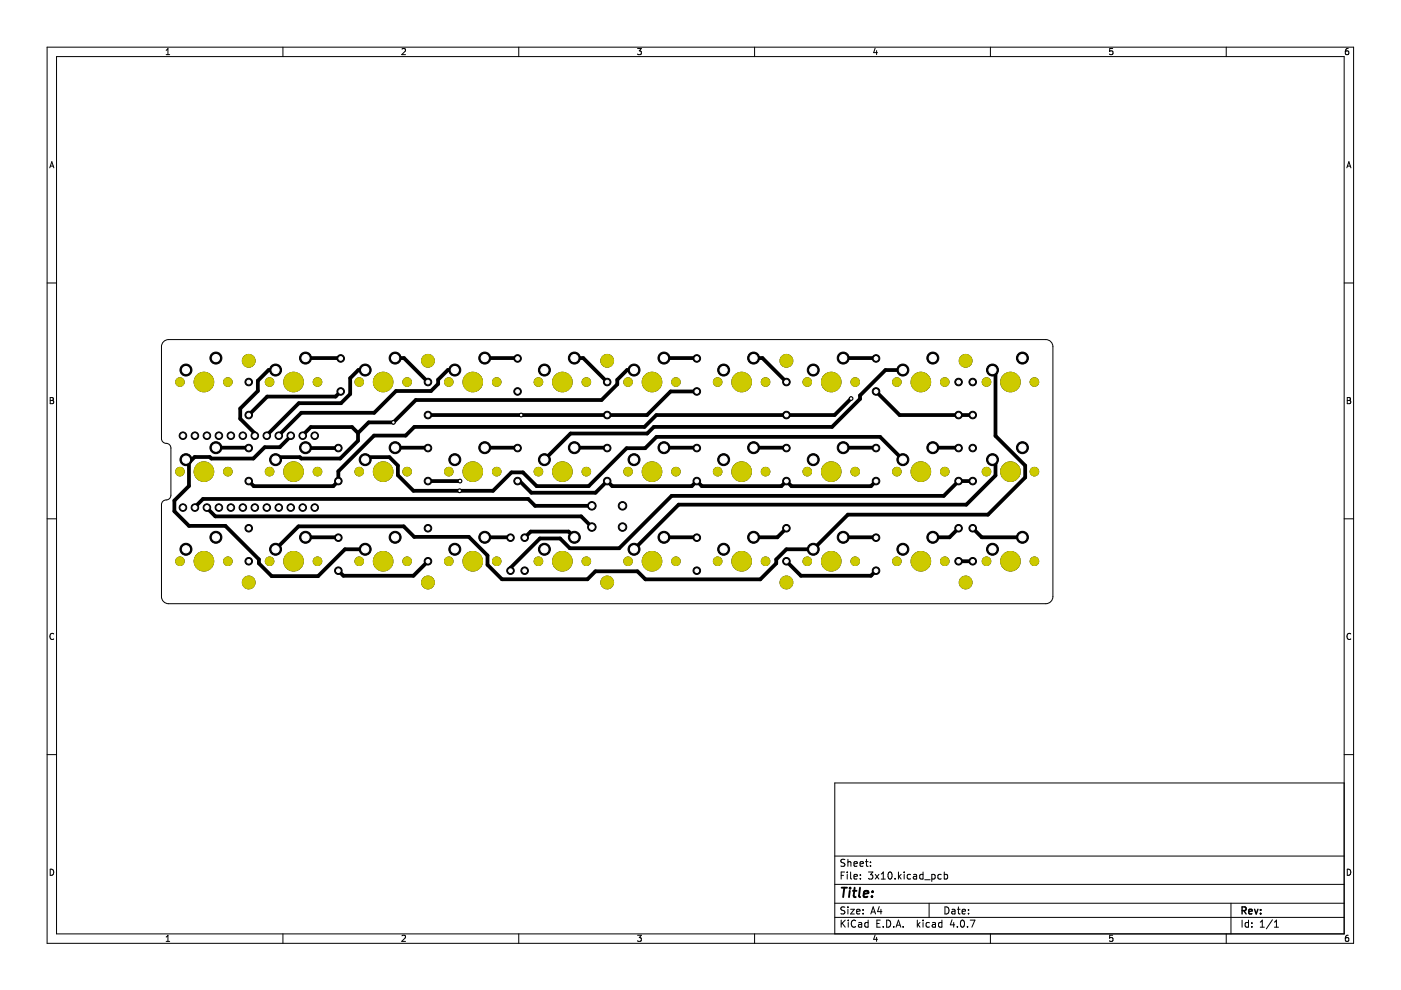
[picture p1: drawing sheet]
<svg xmlns="http://www.w3.org/2000/svg" width="297mm" height="210mm" viewBox="0 0 297 210" stroke-linecap="round" stroke-linejoin="round" font-family="sans-serif">
<g fill="none" stroke="#000" stroke-width=".21">
<path d="M10 10h277v190h-277zM12 12h273v186h-273zM35.2 11.6h.8M35.2 10.7l.4-.4v1.3M60 10v2M85.2 10.4l.5-.1 .3 .4-.8 .9h.8M110 10v2M135.2 10.3h.8l-.5 .5 .4 .1v.6l-.2 .1-.5-.1M160 10v2M185.5 10.2l-.3 1h.8M185.9 10.7v.9M210 10v2"/>
<path d="M235.9 10.3h-.6l-.1 .6 .7-.1v.7l-.2 .1-.5-.1M260 10v2M285.9 10.3l-.4 .1-.2 .2-.1 .7 .3 .3 .4-.1v-.7h-.4l-.3 .2M10.6 35.6l.4-1.3 .4 1.3M10.7 35.2h.6M285.6 35.6l.4-1.3 .4 1.3M285.7 35.2h.6M10 60h2M34.9 72.3l.8-.3h186a1.5 1.5 0 0 1 1.5 1.5v53a1.5 1.5 0 0 1-1.5 1.5h-186a1.5 1.5 0 0 1-1.5-1.5v-19.5a1.17 1.17 0 0 1 1.4-1.1l.6-.5v-.4v-10a1.17 1.17 0 0 0-1.4-1.1l-.5-.5-.1-.4v-19.5l.1-.5zM285 60h2M10.6 84.3h.5l.2 .2-.2 .4 .2 .1 .1 .3-.3 .3h-.5zM10.6 84.9h.5"/>
<path d="M285.6 84.3h.5l.2 .2-.2 .4 .2 .1 .1 .3-.3 .3h-.5zM285.6 84.9h.5M10 110h2M285 110h2M11.4 134.4a.58 .58 0 0 0-.8 .5 .58 .58 0 0 0 .8 .6M286.4 134.4a.58 .58 0 0 0-.8 .5 .58 .58 0 0 0 .8 .6M10 160h2M285 166h-108v32M285 160h2M10.6 184.3a.66 .66 0 0 1 .8 .6 .66 .66 0 0 1-.8 .7zM35.2 198.7l.4-.4v1.3M35.2 199.6h.8"/>
<path d="M60 198v2M85.2 198.4l.5-.1 .3 .4-.8 .9h.8M110 198v2M135.2 198.3h.8l-.5 .5 .4 .1v.6l-.2 .1-.5-.1M160 198v2M177 194.5h108M177 191.5h108M177 187.5h108M177 181.5h108M178.3 195.1v1.5M178.3 185.6h.5M178.6 195.7l.6 .9"/>
<path d="M179.1 184.9h-.8v1.5M179.1 192.4l-.5-.1-.3 .1v.5l.7 .2 .1 .4-.3 .3-.5-.1M179.1 182.3l-.5-.1-.3 .1v.5l.7 .2 .1 .4-.3 .3-.5-.1M179.2 195.1l-.9 .8M179.6 184.9v.1M179.6 185.4v1M179.8 182.2v1.5M179.8 192.3v.1M179.8 192.8v1M179.8 182.8l.2-.1 .3 .1 .1 .9M179.8 195.1v.1M179.8 195.6v1"/>
<path d="M180.3 192.8h.8l-.8 1h.8M180.3 184.9v1.3l.3 .2M181.1 185.9l.7-.2-.1-.2-.4-.1-.2 .2v.7h.6M181.1 183.2l.7-.2-.1-.2-.4-.1-.2 .2v.7h.6M181.4 195.2a.71 .71 0 0 0-1 .5 .71 .71 0 0 0 .7 .9l.3-.2M181.6 193.3l.7-.2v-.2l-.5-.1-.2 .2 .1 .7h.6M182.1 195.7h.5l.1 .9M182.3 183.2l.8-.2-.1-.2-.4-.1-.3 .2 .1 .7h.6M182.4 186.2v.2M182.4 185.5v.1M182.7 195.9l-.5 .1-.2 .2 .2 .4 .5-.1M183 193.6v.2"/>
<path d="M183 192.9v.1M183.5 182.7h.6M183.7 182.2v1.3l.4 .2M184.1 195.7l-.5-.1-.3 .3 .2 .6h.6M184.1 195.1v1.5M184.1 184.9h1l-.5 .6 .4 .1v.6l-.2 .2-.7-.2M184.6 183.5v.2M184.6 182.8v.1M184.6 193.8l.5-1.5 .5 1.5M184.8 193.4h.7M185.5 198.2l-.3 1h.8M185.6 185.4l.7 1"/>
<path d="M185.9 198.7v.9M185.9 195.8h.5M186.3 185.4l-.7 1M186.4 192.2l-.3 1.1h.9M186.6 195.1h-.7v1.5h.7M186.8 192.8v1M186.8 185.3l.5-.4v1.5M186.8 186.4h.9M187.3 196.4v.2M188 195.1a.76 .76 0 0 1 .9 .7 .76 .76 0 0 1-.9 .8zM188.4 185l.2-.1a.8 .8 0 0 1 .6 .7 .8 .8 0 0 1-.6 .8l-.3-.6zM189.5 196.4v.2"/>
<path d="M189.8 186.2v.2M190 196.6l.5-1.5 .5 1.5M190.1 196.2h.7M190.5 184.9v1.5M190.6 185.8l.5 .6M191.1 185.4l-.6 .6M191.5 196.4v.2M191.7 184.9v.1M191.7 185.4v1M193.1 185.5l-.5-.1-.3 .3 .2 .6h.6M193.7 185.5h.6v.9M194.3 185.7l-.5 .1-.2 .2 .2 .4 .5-.1"/>
<path d="M194.5 195.1v1.5M194.6 196l.5 .6M195.1 195.6l-.6 .6M195.7 184.9v1.5M195.7 195.1v.1M195.7 195.6v1M195.7 185.5l-.4-.1-.3 .3 .1 .6h.6M196.1 186.5h1.1M197 191.5v3M197.1 195.7l-.5-.1-.3 .3 .2 .6h.6M197.6 185.5l.4-.1 .3 .3-.2 .6h-.5M197.6 185.4v1.5"/>
<path d="M197.7 195.7h.6v.9M198.3 195.9l-.5 .1-.2 .2 .2 .4 .5-.1M199.6 185.5l-.5-.1-.3 .3 .2 .6h.6M199.7 195.7l-.4-.1-.3 .3 .1 .6h.6M199.7 195.1v1.5M200.2 185.5l.4-.1 .3 .3-.1 .6h-.6M200.2 184.9v1.5M200.3 192.3a.76 .76 0 0 1 .9 .7 .76 .76 0 0 1-.9 .8zM201.8 192.9h.6l.1 .9M201.8 195l-.3 1.1h.9M202.2 195.6v1M202.5 193.1l-.5 .1-.2 .2 .2 .4 .5-.1"/>
<path d="M203 192.8h.6M203 196.4v.2M203.2 192.3v1.3l.4 .2M203.8 195.2l.2-.1a.8 .8 0 0 1 .5 .7 .8 .8 0 0 1-.5 .8l-.4-.6zM204 193.3l.7-.2-.1-.2-.4-.1-.2 .2 .1 .7h.5M205.1 196.4v.2M205.3 193.6v.2M205.3 192.9v.1M205.7 195.1h1l-.6 1.5M210 198v2M235.9 198.3h-.6l-.1 .6h.7v.6l-.2 .1-.5-.1M260 198v2"/>
<path d="M261 191.5v6.5M263.3 195.1v1.5M264.7 195.7l-.4-.1-.3 .3 .1 .6h.6M264.7 195.1v1.5M265.4 196.4v.2M265.4 195.7v.1M267.2 196.6h.9M267.2 195.5l.4-.4v1.5M269.8 195l-1.3 1.9M270.2 196.6h.9M270.2 195.5l.4-.4v1.5M285.6 184.3a.66 .66 0 0 1 .8 .6 .66 .66 0 0 1-.8 .7z"/>
<path d="M285.9 198.3l-.4 .1-.2 .2-.1 .7 .3 .3 .4-.1v-.6l-.4-.1-.3 .2"/>
</g>
<path d="M263.3 193.1l.8-.1 .1-.2-.1-.4-.8-.1v1.5M263.7 193.1l.5 .7M264.8 193.3l.7-.2-.1-.2-.4-.1-.2 .2v.7h.6M266 192.8l.3 1 .4-1M267.3 193.6v.2M267.3 192.9v.1" fill="none" stroke="#000" stroke-width=".3"/>
<path d="M178.4 188.2h1.2M179 188.2l-.2 2M180.2 188.9l-.2 1.3M180.3 188.2l-.1 .2M180.8 188.9h.8M181.2 188.2l-.2 1.7 .1 .2 .3 .1M182.3 188.2l-.2 1.7 .3 .3M183.1 189.5l1-.1v-.4l-.6-.1-.3 .3v.9h.7M184.9 190v.2M185 189v.2" fill="none" stroke="#000" stroke-width=".4"/>
<g fill="none" stroke="#000" stroke-width=".8">
<path d="M58.4 78.5h-1.5l-2.2 2.2v2.2l-3.8 3.7v2.2l3.1 3.1v.5M64.8 75.9l7.4 .1M77.4 78.5h-1.4l-1.8 1.7v3.3l-1.9 2h-8.9l-6.8 6.9M83.8 75.9h1.9l5 5.1M96.4 78.5h-1.5l-2 2v.9l-1.5 1.5h-7.4l-4.7 4.6h-15.4l-4.8 4.9M102.8 75.9l6.9 .1M121.8 75.9h1.9l5 5.1M134.4 78.5h-1.5l-2 2v1l-3.4 3.3h-39.3l-4.8 4.8h-5.2l-2.3 2.2M140.8 75.9l6.9 .1M159.8 75.9h1.9l5 5.1M178.8 75.9l6.9 .1M191.4 78.5h-3.7l-5.4 5.3v.8l-5.9 5.9h-37.8l-1.4 1.4h-16.2l-5.6 5.6"/>
<path d="M210.4 78.5l.7 .6v13.3l6.3 6.3v2.5l-7.9 7.9h-29.7l-7.4 7.4h-5.7l-2.1 2.1v.9l-3.4 3.3h-24.4l-1.7-1.7h-8.9l-1.7 1.7h-18.1l-3-3v-2l-4-4h-11.6l-2.2-2.2h-22.3l-4.9 4.9M39.4 97.5l.7 .6M40.1 98.1v4.9l-3.1 3.1v2.3l3.1 3.1h7.7l7.1 7.1v.8l2.7 2.8h9.8l5.7-5.7h4.3M45.8 94.9l6.9 .1M61.6 92.4l-2.3 2.4h-3.2l-2.4 2.4h-8.9l-.3-.3h-3.2l-1.2 1.2M64.8 94.9l6.9 .1M72.2 83l-1 1.1h-14.5l-4 3.9M75.9 91.8l-1.3-1.3h-8.7l-1.7 1.9M75.9 91.8v1.6l-3.8 3.8h-8.2l-.3-.3h-4.6l-.6 .6M77.4 97.5l.6-.6h4.6l1.8 1.8v2.1l3.3 3.3h16.8l3.9-3.9h2.5l2.9 2.9h11l8.1-8.1h3.9l2.4-2.4h47.4l4.8 4.9M83.8 94.9l6.9 .1M102.8 94.9l6.9 .1"/>
<path d="M121.8 94.9l6.9 .1M140.8 94.9l6.9 .1M147.7 83h-5.5l-5 5h-46.5M159.8 94.9l6.9 .1M178.8 94.9l6.9 .1M180.4 84.5l-3.5 3.5h-37.7l-2.6 2.5h-48.8l-1.8 1.9h-6.7l-7.6 7.5v2.1l-1 1.1h-16.9l-1.1-1.1M185.7 83l5 5h15.5M197.8 94.9l5.4 .1M210.4 97.5l.7 .6v2.7l-6.2 6.2h-61l-9.5 9.5M43.9 107.6l1.8 1.9h77.5l2.3 2.3M64.8 113.9l6.9 .1M90.7 102h6.8"/>
<path d="M90.7 119l-3 3.1h-14.9l-1.1-1.1M102.8 113.9l5.4 .1M109.7 102h.5l2.5 2.5h13.6l2.4-2.5 1.1 1.1h16.9l1-1.1 1.1 1.1h16.9l1-1.1 1.1 1.1h16.9l1-1.1M121.8 113.9l-1.2-1.2h-8.1l-1.3 1.3M125.5 107.3h-12l-1.5-1.5h-69l-1.7 1.8M140.8 113.9l6.9 .1M166.7 119l3.1 3.1h14.9l1-1.1M166.7 112l-1.9 1.9h-5M178.8 113.9l6.9 .1M203.2 112l-1.9 1.9h-3.5M203.2 119h3M206.2 102h-3l-3.1 3.1h-57.7l-11.1 11.1h-10.5l-2.1-2h-4.2l-6.3 6.2v.6"/>
<path d="M206.2 112l2 1.9h8.6"/>
</g>
<g fill="#000" stroke="#000" stroke-width=".21">
<circle cx="39.4" cy="78.5" r="1.27"/>
<circle cx="45.8" cy="75.9" r="1.27"/>
<circle cx="52.7" cy="76.5" r="1.35"/>
<circle cx="58.4" cy="78.5" r="1.27"/>
<circle cx="64.8" cy="75.9" r="1.27"/>
<circle cx="72.2" cy="76" r=".8"/>
<circle cx="77.4" cy="78.5" r="1.27"/>
<circle cx="83.8" cy="75.9" r="1.27"/>
<circle cx="90.7" cy="76.5" r="1.35"/>
<circle cx="96.4" cy="78.5" r="1.27"/>
<circle cx="102.8" cy="75.9" r="1.27"/>
<circle cx="109.7" cy="76" r=".8"/>
<circle cx="115.4" cy="78.5" r="1.27"/>
<circle cx="121.8" cy="75.9" r="1.27"/>
<circle cx="128.7" cy="76.5" r="1.35"/>
<circle cx="134.4" cy="78.5" r="1.27"/>
<circle cx="140.8" cy="75.9" r="1.27"/>
<circle cx="147.7" cy="76" r=".8"/>
<circle cx="153.4" cy="78.5" r="1.27"/>
<circle cx="159.8" cy="75.9" r="1.27"/>
<circle cx="166.7" cy="76.5" r="1.35"/>
<circle cx="172.4" cy="78.5" r="1.27"/>
<circle cx="178.8" cy="75.9" r="1.27"/>
<circle cx="185.7" cy="76" r=".8"/>
<circle cx="191.4" cy="78.5" r="1.27"/>
<circle cx="197.8" cy="75.9" r="1.27"/>
<circle cx="204.7" cy="76.5" r="1.35"/>
<circle cx="210.4" cy="78.5" r="1.27"/>
<circle cx="216.8" cy="75.9" r="1.27"/>
<circle cx="38.2" cy="81" r=".9"/>
<circle cx="38.8" cy="92.4" r=".8"/>
<circle cx="39.4" cy="97.5" r="1.27"/>
<circle cx="41.3" cy="92.4" r=".8"/>
<circle cx="43.2" cy="81" r="2.07"/>
<circle cx="43.9" cy="92.4" r=".8"/>
<circle cx="45.8" cy="94.9" r="1.27"/>
<circle cx="46.4" cy="92.4" r=".8"/>
<circle cx="48.3" cy="81" r=".9"/>
<circle cx="48.9" cy="92.4" r=".8"/>
<circle cx="51.5" cy="92.4" r=".8"/>
<circle cx="52.7" cy="88" r=".8"/>
<circle cx="52.7" cy="81" r=".8"/>
<circle cx="52.7" cy="95" r=".8"/>
<circle cx="54" cy="92.4" r=".8"/>
<circle cx="56.6" cy="92.4" r=".8"/>
<circle cx="57.2" cy="81" r=".9"/>
<circle cx="58.4" cy="97.5" r="1.27"/>
<circle cx="59.1" cy="92.4" r=".8"/>
<circle cx="61.6" cy="92.4" r=".8"/>
<circle cx="62.2" cy="81" r="2.07"/>
<circle cx="64.2" cy="92.4" r=".8"/>
<circle cx="64.8" cy="94.9" r="1.27"/>
<circle cx="66.7" cy="92.4" r=".8"/>
<circle cx="67.3" cy="81" r=".9"/>
<circle cx="71.7" cy="95" r=".8"/>
<circle cx="72.2" cy="83" r=".8"/>
<circle cx="76.2" cy="81" r=".9"/>
<circle cx="77.4" cy="97.5" r="1.27"/>
<circle cx="81.2" cy="81" r="2.07"/>
<circle cx="83.4" cy="89.6" r=".4"/>
<circle cx="83.8" cy="94.9" r="1.27"/>
<circle cx="86.3" cy="81" r=".9"/>
<circle cx="90.7" cy="88" r=".8"/>
<circle cx="90.7" cy="81" r=".8"/>
<circle cx="90.7" cy="95" r=".8"/>
<circle cx="95.2" cy="81" r=".9"/>
<circle cx="96.4" cy="97.5" r="1.27"/>
<circle cx="100.2" cy="81" r="2.07"/>
<circle cx="102.8" cy="94.9" r="1.27"/>
<circle cx="105.3" cy="81" r=".9"/>
<circle cx="109.7" cy="83" r=".8"/>
<circle cx="109.7" cy="95" r=".8"/>
<circle cx="110.5" cy="88" r=".4"/>
<circle cx="114.2" cy="81" r=".9"/>
<circle cx="115.4" cy="97.5" r="1.27"/>
<circle cx="119.2" cy="81" r="2.07"/>
<circle cx="121.8" cy="94.9" r="1.27"/>
<circle cx="124.3" cy="81" r=".9"/>
<circle cx="128.7" cy="95" r=".8"/>
<circle cx="128.7" cy="81" r=".8"/>
<circle cx="128.7" cy="88" r=".8"/>
<circle cx="133.2" cy="81" r=".9"/>
<circle cx="134.4" cy="97.5" r="1.27"/>
<circle cx="138.2" cy="81" r="2.07"/>
<circle cx="140.8" cy="94.9" r="1.27"/>
<circle cx="143.3" cy="81" r=".9"/>
<circle cx="147.7" cy="83" r=".8"/>
<circle cx="147.7" cy="95" r=".8"/>
<circle cx="152.2" cy="81" r=".9"/>
<circle cx="153.4" cy="97.5" r="1.27"/>
<circle cx="157.2" cy="81" r="2.07"/>
<circle cx="159.8" cy="94.9" r="1.27"/>
<circle cx="162.3" cy="81" r=".9"/>
<circle cx="166.7" cy="88" r=".8"/>
<circle cx="166.7" cy="95" r=".8"/>
<circle cx="166.7" cy="81" r=".8"/>
<circle cx="171.2" cy="81" r=".9"/>
<circle cx="172.4" cy="97.5" r="1.27"/>
<circle cx="176.2" cy="81" r="2.07"/>
<circle cx="178.8" cy="94.9" r="1.27"/>
<circle cx="180.4" cy="84.5" r=".4"/>
<circle cx="181.3" cy="81" r=".9"/>
<circle cx="185.7" cy="95" r=".8"/>
<circle cx="185.7" cy="83" r=".8"/>
<circle cx="190.2" cy="81" r=".9"/>
<circle cx="191.4" cy="97.5" r="1.27"/>
<circle cx="195.2" cy="81" r="2.07"/>
<circle cx="197.8" cy="94.9" r="1.27"/>
<circle cx="200.3" cy="81" r=".9"/>
<circle cx="203.2" cy="81" r=".8"/>
<circle cx="203.2" cy="88" r=".8"/>
<circle cx="203.2" cy="95" r=".8"/>
<circle cx="206.2" cy="95" r=".8"/>
<circle cx="206.2" cy="88" r=".8"/>
<circle cx="206.2" cy="81" r=".8"/>
<circle cx="209.2" cy="81" r=".9"/>
<circle cx="210.4" cy="97.5" r="1.27"/>
<circle cx="214.2" cy="81" r="2.07"/>
<circle cx="216.8" cy="94.9" r="1.27"/>
<circle cx="219.3" cy="81" r=".9"/>
<circle cx="38.2" cy="119" r=".9"/>
<circle cx="38.2" cy="100" r=".9"/>
<circle cx="38.8" cy="107.6" r=".8"/>
<circle cx="39.4" cy="116.5" r="1.27"/>
<circle cx="41.3" cy="107.6" r=".8"/>
<circle cx="43.2" cy="100" r="2.07"/>
<circle cx="43.2" cy="119" r="2.07"/>
<circle cx="43.9" cy="107.6" r=".8"/>
<circle cx="45.8" cy="113.9" r="1.27"/>
<circle cx="46.4" cy="107.6" r=".8"/>
<circle cx="48.3" cy="100" r=".9"/>
<circle cx="48.3" cy="119" r=".9"/>
<circle cx="48.9" cy="107.6" r=".8"/>
<circle cx="51.5" cy="107.6" r=".8"/>
<circle cx="52.7" cy="102" r=".8"/>
<circle cx="52.7" cy="112" r=".8"/>
<circle cx="52.7" cy="119" r=".8"/>
<circle cx="54" cy="107.6" r=".8"/>
<circle cx="56.6" cy="107.6" r=".8"/>
<circle cx="57.2" cy="100" r=".9"/>
<circle cx="57.2" cy="119" r=".9"/>
<circle cx="58.4" cy="116.5" r="1.27"/>
<circle cx="59.1" cy="107.6" r=".8"/>
<circle cx="61.6" cy="107.6" r=".8"/>
<circle cx="62.2" cy="119" r="2.07"/>
<circle cx="62.2" cy="100" r="2.07"/>
<circle cx="64.2" cy="107.6" r=".8"/>
<circle cx="64.8" cy="113.9" r="1.27"/>
<circle cx="66.7" cy="107.6" r=".8"/>
<circle cx="67.3" cy="119" r=".9"/>
<circle cx="67.3" cy="100" r=".9"/>
<circle cx="71.7" cy="114" r=".8"/>
<circle cx="71.7" cy="102" r=".8"/>
<circle cx="76.2" cy="119" r=".9"/>
<circle cx="76.2" cy="100" r=".9"/>
<circle cx="77.4" cy="116.5" r="1.27"/>
<circle cx="81.2" cy="119" r="2.07"/>
<circle cx="81.2" cy="100" r="2.07"/>
<circle cx="83.8" cy="113.9" r="1.27"/>
<circle cx="86.3" cy="119" r=".9"/>
<circle cx="86.3" cy="100" r=".9"/>
<circle cx="90.7" cy="112" r=".8"/>
<circle cx="90.7" cy="102" r=".8"/>
<circle cx="90.7" cy="119" r=".8"/>
<circle cx="95.2" cy="100" r=".9"/>
<circle cx="95.2" cy="119" r=".9"/>
<circle cx="96.4" cy="116.5" r="1.27"/>
<circle cx="97.4" cy="104.1" r=".4"/>
<circle cx="97.5" cy="102" r=".4"/>
<circle cx="100.2" cy="119" r="2.07"/>
<circle cx="100.2" cy="100" r="2.07"/>
<circle cx="102.8" cy="113.9" r="1.27"/>
<circle cx="105.3" cy="119" r=".9"/>
<circle cx="105.3" cy="100" r=".9"/>
<circle cx="108.2" cy="114" r=".8"/>
<circle cx="109.7" cy="102" r=".8"/>
<circle cx="111.2" cy="114" r=".8"/>
<circle cx="114.2" cy="119" r=".9"/>
<circle cx="114.2" cy="100" r=".9"/>
<circle cx="115.4" cy="116.5" r="1.27"/>
<circle cx="119.2" cy="119" r="2.07"/>
<circle cx="119.2" cy="100" r="2.07"/>
<circle cx="121.8" cy="113.9" r="1.27"/>
<circle cx="124.3" cy="119" r=".9"/>
<circle cx="124.3" cy="100" r=".9"/>
<circle cx="125.5" cy="107.3" r=".9"/>
<circle cx="125.5" cy="111.8" r=".9"/>
<circle cx="128.7" cy="102" r=".8"/>
<circle cx="132" cy="111.8" r=".9"/>
<circle cx="132" cy="107.3" r=".9"/>
<circle cx="133.2" cy="100" r=".9"/>
<circle cx="133.2" cy="119" r=".9"/>
<circle cx="134.4" cy="116.5" r="1.27"/>
<circle cx="138.2" cy="119" r="2.07"/>
<circle cx="138.2" cy="100" r="2.07"/>
<circle cx="140.8" cy="113.9" r="1.27"/>
<circle cx="143.3" cy="119" r=".9"/>
<circle cx="143.3" cy="100" r=".9"/>
<circle cx="147.7" cy="102" r=".8"/>
<circle cx="147.7" cy="114" r=".8"/>
<circle cx="152.2" cy="119" r=".9"/>
<circle cx="152.2" cy="100" r=".9"/>
<circle cx="153.4" cy="116.5" r="1.27"/>
<circle cx="157.2" cy="100" r="2.07"/>
<circle cx="157.2" cy="119" r="2.07"/>
<circle cx="159.8" cy="113.9" r="1.27"/>
<circle cx="162.3" cy="119" r=".9"/>
<circle cx="162.3" cy="100" r=".9"/>
<circle cx="166.7" cy="119" r=".8"/>
<circle cx="166.7" cy="102" r=".8"/>
<circle cx="166.7" cy="112" r=".8"/>
<circle cx="171.2" cy="119" r=".9"/>
<circle cx="171.2" cy="100" r=".9"/>
<circle cx="172.4" cy="116.5" r="1.27"/>
<circle cx="176.2" cy="100" r="2.07"/>
<circle cx="176.2" cy="119" r="2.07"/>
<circle cx="178.8" cy="113.9" r="1.27"/>
<circle cx="181.3" cy="100" r=".9"/>
<circle cx="181.3" cy="119" r=".9"/>
<circle cx="185.7" cy="102" r=".8"/>
<circle cx="185.7" cy="114" r=".8"/>
<circle cx="190.2" cy="100" r=".9"/>
<circle cx="190.2" cy="119" r=".9"/>
<circle cx="191.4" cy="116.5" r="1.27"/>
<circle cx="195.2" cy="100" r="2.07"/>
<circle cx="195.2" cy="119" r="2.07"/>
<circle cx="197.8" cy="113.9" r="1.27"/>
<circle cx="200.3" cy="100" r=".9"/>
<circle cx="200.3" cy="119" r=".9"/>
<circle cx="203.2" cy="112" r=".8"/>
<circle cx="203.2" cy="102" r=".8"/>
<circle cx="203.2" cy="119" r=".8"/>
<circle cx="206.2" cy="102" r=".8"/>
<circle cx="206.2" cy="119" r=".8"/>
<circle cx="206.2" cy="112" r=".8"/>
<circle cx="209.2" cy="100" r=".9"/>
<circle cx="209.2" cy="119" r=".9"/>
<circle cx="210.4" cy="116.5" r="1.27"/>
<circle cx="214.2" cy="100" r="2.07"/>
<circle cx="214.2" cy="119" r="2.07"/>
<circle cx="216.8" cy="113.9" r="1.27"/>
<circle cx="219.3" cy="100" r=".9"/>
<circle cx="219.3" cy="119" r=".9"/>
<circle cx="52.7" cy="123.5" r="1.35"/>
<circle cx="71.7" cy="121" r=".8"/>
<circle cx="90.7" cy="123.5" r="1.35"/>
<circle cx="108.2" cy="121" r=".8"/>
<circle cx="111.2" cy="121" r=".8"/>
<circle cx="128.7" cy="123.5" r="1.35"/>
<circle cx="147.7" cy="121" r=".8"/>
<circle cx="166.7" cy="123.5" r="1.35"/>
<circle cx="185.7" cy="121" r=".8"/>
<circle cx="204.7" cy="123.5" r="1.35"/>
</g>
<g fill="#fff" stroke="#fff" stroke-width=".21">
<circle cx="38.8" cy="92.4" r=".43"/>
<circle cx="41.3" cy="92.4" r=".43"/>
<circle cx="43.9" cy="92.4" r=".43"/>
<circle cx="46.4" cy="92.4" r=".43"/>
<circle cx="48.9" cy="92.4" r=".43"/>
<circle cx="51.5" cy="92.4" r=".43"/>
<circle cx="54" cy="92.4" r=".43"/>
<circle cx="56.6" cy="92.4" r=".43"/>
<circle cx="59.1" cy="92.4" r=".43"/>
<circle cx="61.6" cy="92.4" r=".43"/>
<circle cx="64.2" cy="92.4" r=".43"/>
<circle cx="66.7" cy="92.4" r=".43"/>
<circle cx="66.7" cy="107.6" r=".43"/>
<circle cx="64.2" cy="107.6" r=".43"/>
<circle cx="61.6" cy="107.6" r=".43"/>
<circle cx="59.1" cy="107.6" r=".43"/>
<circle cx="56.6" cy="107.6" r=".43"/>
<circle cx="54" cy="107.6" r=".43"/>
<circle cx="51.5" cy="107.6" r=".43"/>
<circle cx="48.9" cy="107.6" r=".43"/>
<circle cx="46.4" cy="107.6" r=".43"/>
<circle cx="43.9" cy="107.6" r=".43"/>
<circle cx="41.3" cy="107.6" r=".43"/>
<circle cx="38.8" cy="107.6" r=".43"/>
<circle cx="52.7" cy="81" r=".39"/>
<circle cx="52.7" cy="88" r=".39"/>
<circle cx="72.2" cy="76" r=".39"/>
<circle cx="72.2" cy="83" r=".39"/>
<circle cx="90.7" cy="81" r=".39"/>
<circle cx="90.7" cy="88" r=".39"/>
<circle cx="109.7" cy="76" r=".39"/>
<circle cx="109.7" cy="83" r=".39"/>
<circle cx="128.7" cy="81" r=".39"/>
<circle cx="128.7" cy="88" r=".39"/>
<circle cx="147.7" cy="76" r=".39"/>
<circle cx="147.7" cy="83" r=".39"/>
<circle cx="166.7" cy="81" r=".39"/>
<circle cx="166.7" cy="88" r=".39"/>
<circle cx="185.7" cy="76" r=".39"/>
<circle cx="185.7" cy="83" r=".39"/>
<circle cx="203.2" cy="81" r=".39"/>
<circle cx="203.2" cy="88" r=".39"/>
<circle cx="206.2" cy="81" r=".39"/>
<circle cx="206.2" cy="88" r=".39"/>
<circle cx="52.7" cy="95" r=".39"/>
<circle cx="52.7" cy="102" r=".39"/>
<circle cx="71.7" cy="95" r=".39"/>
<circle cx="71.7" cy="102" r=".39"/>
<circle cx="90.7" cy="95" r=".39"/>
<circle cx="90.7" cy="102" r=".39"/>
<circle cx="109.7" cy="95" r=".39"/>
<circle cx="109.7" cy="102" r=".39"/>
<circle cx="128.7" cy="95" r=".39"/>
<circle cx="128.7" cy="102" r=".39"/>
<circle cx="147.7" cy="95" r=".39"/>
<circle cx="147.7" cy="102" r=".39"/>
<circle cx="166.7" cy="95" r=".39"/>
<circle cx="166.7" cy="102" r=".39"/>
<circle cx="185.7" cy="95" r=".39"/>
<circle cx="185.7" cy="102" r=".39"/>
<circle cx="203.2" cy="95" r=".39"/>
<circle cx="203.2" cy="102" r=".39"/>
<circle cx="206.2" cy="95" r=".39"/>
<circle cx="206.2" cy="102" r=".39"/>
<circle cx="52.7" cy="112" r=".39"/>
<circle cx="52.7" cy="119" r=".39"/>
<circle cx="71.7" cy="114" r=".39"/>
<circle cx="71.7" cy="121" r=".39"/>
<circle cx="90.7" cy="112" r=".39"/>
<circle cx="90.7" cy="119" r=".39"/>
<circle cx="108.2" cy="114" r=".39"/>
<circle cx="108.2" cy="121" r=".39"/>
<circle cx="111.2" cy="114" r=".39"/>
<circle cx="111.2" cy="121" r=".39"/>
<circle cx="147.7" cy="114" r=".39"/>
<circle cx="147.7" cy="121" r=".39"/>
<circle cx="166.7" cy="112" r=".39"/>
<circle cx="166.7" cy="119" r=".39"/>
<circle cx="185.7" cy="114" r=".39"/>
<circle cx="185.7" cy="121" r=".39"/>
<circle cx="203.2" cy="112" r=".39"/>
<circle cx="203.2" cy="119" r=".39"/>
<circle cx="206.2" cy="112" r=".39"/>
<circle cx="206.2" cy="119" r=".39"/>
<circle cx="39.4" cy="78.5" r=".76"/>
<circle cx="45.8" cy="75.9" r=".76"/>
<circle cx="58.4" cy="78.5" r=".76"/>
<circle cx="64.8" cy="75.9" r=".76"/>
<circle cx="77.4" cy="78.5" r=".76"/>
<circle cx="83.8" cy="75.9" r=".76"/>
<circle cx="96.4" cy="78.5" r=".76"/>
<circle cx="102.8" cy="75.9" r=".76"/>
<circle cx="115.4" cy="78.5" r=".76"/>
<circle cx="121.8" cy="75.9" r=".76"/>
<circle cx="134.4" cy="78.5" r=".76"/>
<circle cx="140.8" cy="75.9" r=".76"/>
<circle cx="153.4" cy="78.5" r=".76"/>
<circle cx="159.8" cy="75.9" r=".76"/>
<circle cx="172.4" cy="78.5" r=".76"/>
<circle cx="178.8" cy="75.9" r=".76"/>
<circle cx="191.4" cy="78.5" r=".76"/>
<circle cx="197.8" cy="75.9" r=".76"/>
<circle cx="210.4" cy="78.5" r=".76"/>
<circle cx="216.8" cy="75.9" r=".76"/>
<circle cx="39.4" cy="97.5" r=".76"/>
<circle cx="45.8" cy="94.9" r=".76"/>
<circle cx="58.4" cy="97.5" r=".76"/>
<circle cx="64.8" cy="94.9" r=".76"/>
<circle cx="77.4" cy="97.5" r=".76"/>
<circle cx="83.8" cy="94.9" r=".76"/>
<circle cx="96.4" cy="97.5" r=".76"/>
<circle cx="102.8" cy="94.9" r=".76"/>
<circle cx="115.4" cy="97.5" r=".76"/>
<circle cx="121.8" cy="94.9" r=".76"/>
<circle cx="134.4" cy="97.5" r=".76"/>
<circle cx="140.8" cy="94.9" r=".76"/>
<circle cx="153.4" cy="97.5" r=".76"/>
<circle cx="159.8" cy="94.9" r=".76"/>
<circle cx="172.4" cy="97.5" r=".76"/>
<circle cx="178.8" cy="94.9" r=".76"/>
<circle cx="191.4" cy="97.5" r=".76"/>
<circle cx="197.8" cy="94.9" r=".76"/>
<circle cx="210.4" cy="97.5" r=".76"/>
<circle cx="216.8" cy="94.9" r=".76"/>
<circle cx="39.4" cy="116.5" r=".76"/>
<circle cx="45.8" cy="113.9" r=".76"/>
<circle cx="58.4" cy="116.5" r=".76"/>
<circle cx="64.8" cy="113.9" r=".76"/>
<circle cx="77.4" cy="116.5" r=".76"/>
<circle cx="83.8" cy="113.9" r=".76"/>
<circle cx="96.4" cy="116.5" r=".76"/>
<circle cx="102.8" cy="113.9" r=".76"/>
<circle cx="115.4" cy="116.5" r=".76"/>
<circle cx="121.8" cy="113.9" r=".76"/>
<circle cx="134.4" cy="116.5" r=".76"/>
<circle cx="140.8" cy="113.9" r=".76"/>
<circle cx="153.4" cy="116.5" r=".76"/>
<circle cx="159.8" cy="113.9" r=".76"/>
<circle cx="172.4" cy="116.5" r=".76"/>
<circle cx="178.8" cy="113.9" r=".76"/>
<circle cx="191.4" cy="116.5" r=".76"/>
<circle cx="197.8" cy="113.9" r=".76"/>
<circle cx="210.4" cy="116.5" r=".76"/>
<circle cx="216.8" cy="113.9" r=".76"/>
<circle cx="125.5" cy="107.3" r=".5"/>
<circle cx="125.5" cy="111.8" r=".5"/>
<circle cx="132" cy="111.8" r=".5"/>
<circle cx="132" cy="107.3" r=".5"/>
<circle cx="110.5" cy="88" r=".15"/>
<circle cx="180.4" cy="84.5" r=".15"/>
<circle cx="97.5" cy="102" r=".15"/>
<circle cx="97.4" cy="104.1" r=".15"/>
<circle cx="83.4" cy="89.6" r=".15"/>
</g>
<g fill="#cdca00" stroke="#cdca00" stroke-width=".21">
<circle cx="43.2" cy="81" r="2.07"/>
<circle cx="38.2" cy="81" r=".9"/>
<circle cx="48.3" cy="81" r=".9"/>
<circle cx="62.2" cy="81" r="2.07"/>
<circle cx="57.2" cy="81" r=".9"/>
<circle cx="67.3" cy="81" r=".9"/>
<circle cx="81.2" cy="81" r="2.07"/>
<circle cx="76.2" cy="81" r=".9"/>
<circle cx="86.3" cy="81" r=".9"/>
<circle cx="100.2" cy="81" r="2.07"/>
<circle cx="95.2" cy="81" r=".9"/>
<circle cx="105.3" cy="81" r=".9"/>
<circle cx="119.2" cy="81" r="2.07"/>
<circle cx="114.2" cy="81" r=".9"/>
<circle cx="124.3" cy="81" r=".9"/>
<circle cx="138.2" cy="81" r="2.07"/>
<circle cx="133.2" cy="81" r=".9"/>
<circle cx="143.3" cy="81" r=".9"/>
<circle cx="157.2" cy="81" r="2.07"/>
<circle cx="152.2" cy="81" r=".9"/>
<circle cx="162.3" cy="81" r=".9"/>
<circle cx="176.2" cy="81" r="2.07"/>
<circle cx="171.2" cy="81" r=".9"/>
<circle cx="181.3" cy="81" r=".9"/>
<circle cx="195.2" cy="81" r="2.07"/>
<circle cx="190.2" cy="81" r=".9"/>
<circle cx="200.3" cy="81" r=".9"/>
<circle cx="214.2" cy="81" r="2.07"/>
<circle cx="209.2" cy="81" r=".9"/>
<circle cx="219.3" cy="81" r=".9"/>
<circle cx="43.2" cy="100" r="2.07"/>
<circle cx="38.2" cy="100" r=".9"/>
<circle cx="48.3" cy="100" r=".9"/>
<circle cx="62.2" cy="100" r="2.07"/>
<circle cx="57.2" cy="100" r=".9"/>
<circle cx="67.3" cy="100" r=".9"/>
<circle cx="81.2" cy="100" r="2.07"/>
<circle cx="76.2" cy="100" r=".9"/>
<circle cx="86.3" cy="100" r=".9"/>
<circle cx="100.2" cy="100" r="2.07"/>
<circle cx="95.2" cy="100" r=".9"/>
<circle cx="105.3" cy="100" r=".9"/>
<circle cx="119.2" cy="100" r="2.07"/>
<circle cx="114.2" cy="100" r=".9"/>
<circle cx="124.3" cy="100" r=".9"/>
<circle cx="138.2" cy="100" r="2.07"/>
<circle cx="133.2" cy="100" r=".9"/>
<circle cx="143.3" cy="100" r=".9"/>
<circle cx="157.2" cy="100" r="2.07"/>
<circle cx="152.2" cy="100" r=".9"/>
<circle cx="162.3" cy="100" r=".9"/>
<circle cx="176.2" cy="100" r="2.07"/>
<circle cx="171.2" cy="100" r=".9"/>
<circle cx="181.3" cy="100" r=".9"/>
<circle cx="195.2" cy="100" r="2.07"/>
<circle cx="190.2" cy="100" r=".9"/>
<circle cx="200.3" cy="100" r=".9"/>
<circle cx="214.2" cy="100" r="2.07"/>
<circle cx="209.2" cy="100" r=".9"/>
<circle cx="219.3" cy="100" r=".9"/>
<circle cx="43.2" cy="119" r="2.07"/>
<circle cx="38.2" cy="119" r=".9"/>
<circle cx="48.3" cy="119" r=".9"/>
<circle cx="62.2" cy="119" r="2.07"/>
<circle cx="57.2" cy="119" r=".9"/>
<circle cx="67.3" cy="119" r=".9"/>
<circle cx="81.2" cy="119" r="2.07"/>
<circle cx="76.2" cy="119" r=".9"/>
<circle cx="86.3" cy="119" r=".9"/>
<circle cx="100.2" cy="119" r="2.07"/>
<circle cx="95.2" cy="119" r=".9"/>
<circle cx="105.3" cy="119" r=".9"/>
<circle cx="119.2" cy="119" r="2.07"/>
<circle cx="114.2" cy="119" r=".9"/>
<circle cx="124.3" cy="119" r=".9"/>
<circle cx="138.2" cy="119" r="2.07"/>
<circle cx="133.2" cy="119" r=".9"/>
<circle cx="143.3" cy="119" r=".9"/>
<circle cx="157.2" cy="119" r="2.07"/>
<circle cx="152.2" cy="119" r=".9"/>
<circle cx="162.3" cy="119" r=".9"/>
<circle cx="176.2" cy="119" r="2.07"/>
<circle cx="171.2" cy="119" r=".9"/>
<circle cx="181.3" cy="119" r=".9"/>
<circle cx="195.2" cy="119" r="2.07"/>
<circle cx="190.2" cy="119" r=".9"/>
<circle cx="200.3" cy="119" r=".9"/>
<circle cx="214.2" cy="119" r="2.07"/>
<circle cx="209.2" cy="119" r=".9"/>
<circle cx="219.3" cy="119" r=".9"/>
<circle cx="52.7" cy="76.5" r="1.35"/>
<circle cx="90.7" cy="76.5" r="1.35"/>
<circle cx="128.7" cy="76.5" r="1.35"/>
<circle cx="166.7" cy="76.5" r="1.35"/>
<circle cx="204.7" cy="76.5" r="1.35"/>
<circle cx="52.7" cy="123.5" r="1.35"/>
<circle cx="90.7" cy="123.5" r="1.35"/>
<circle cx="128.7" cy="123.5" r="1.35"/>
<circle cx="166.7" cy="123.5" r="1.35"/>
<circle cx="204.7" cy="123.5" r="1.35"/>
</g>
</svg>
